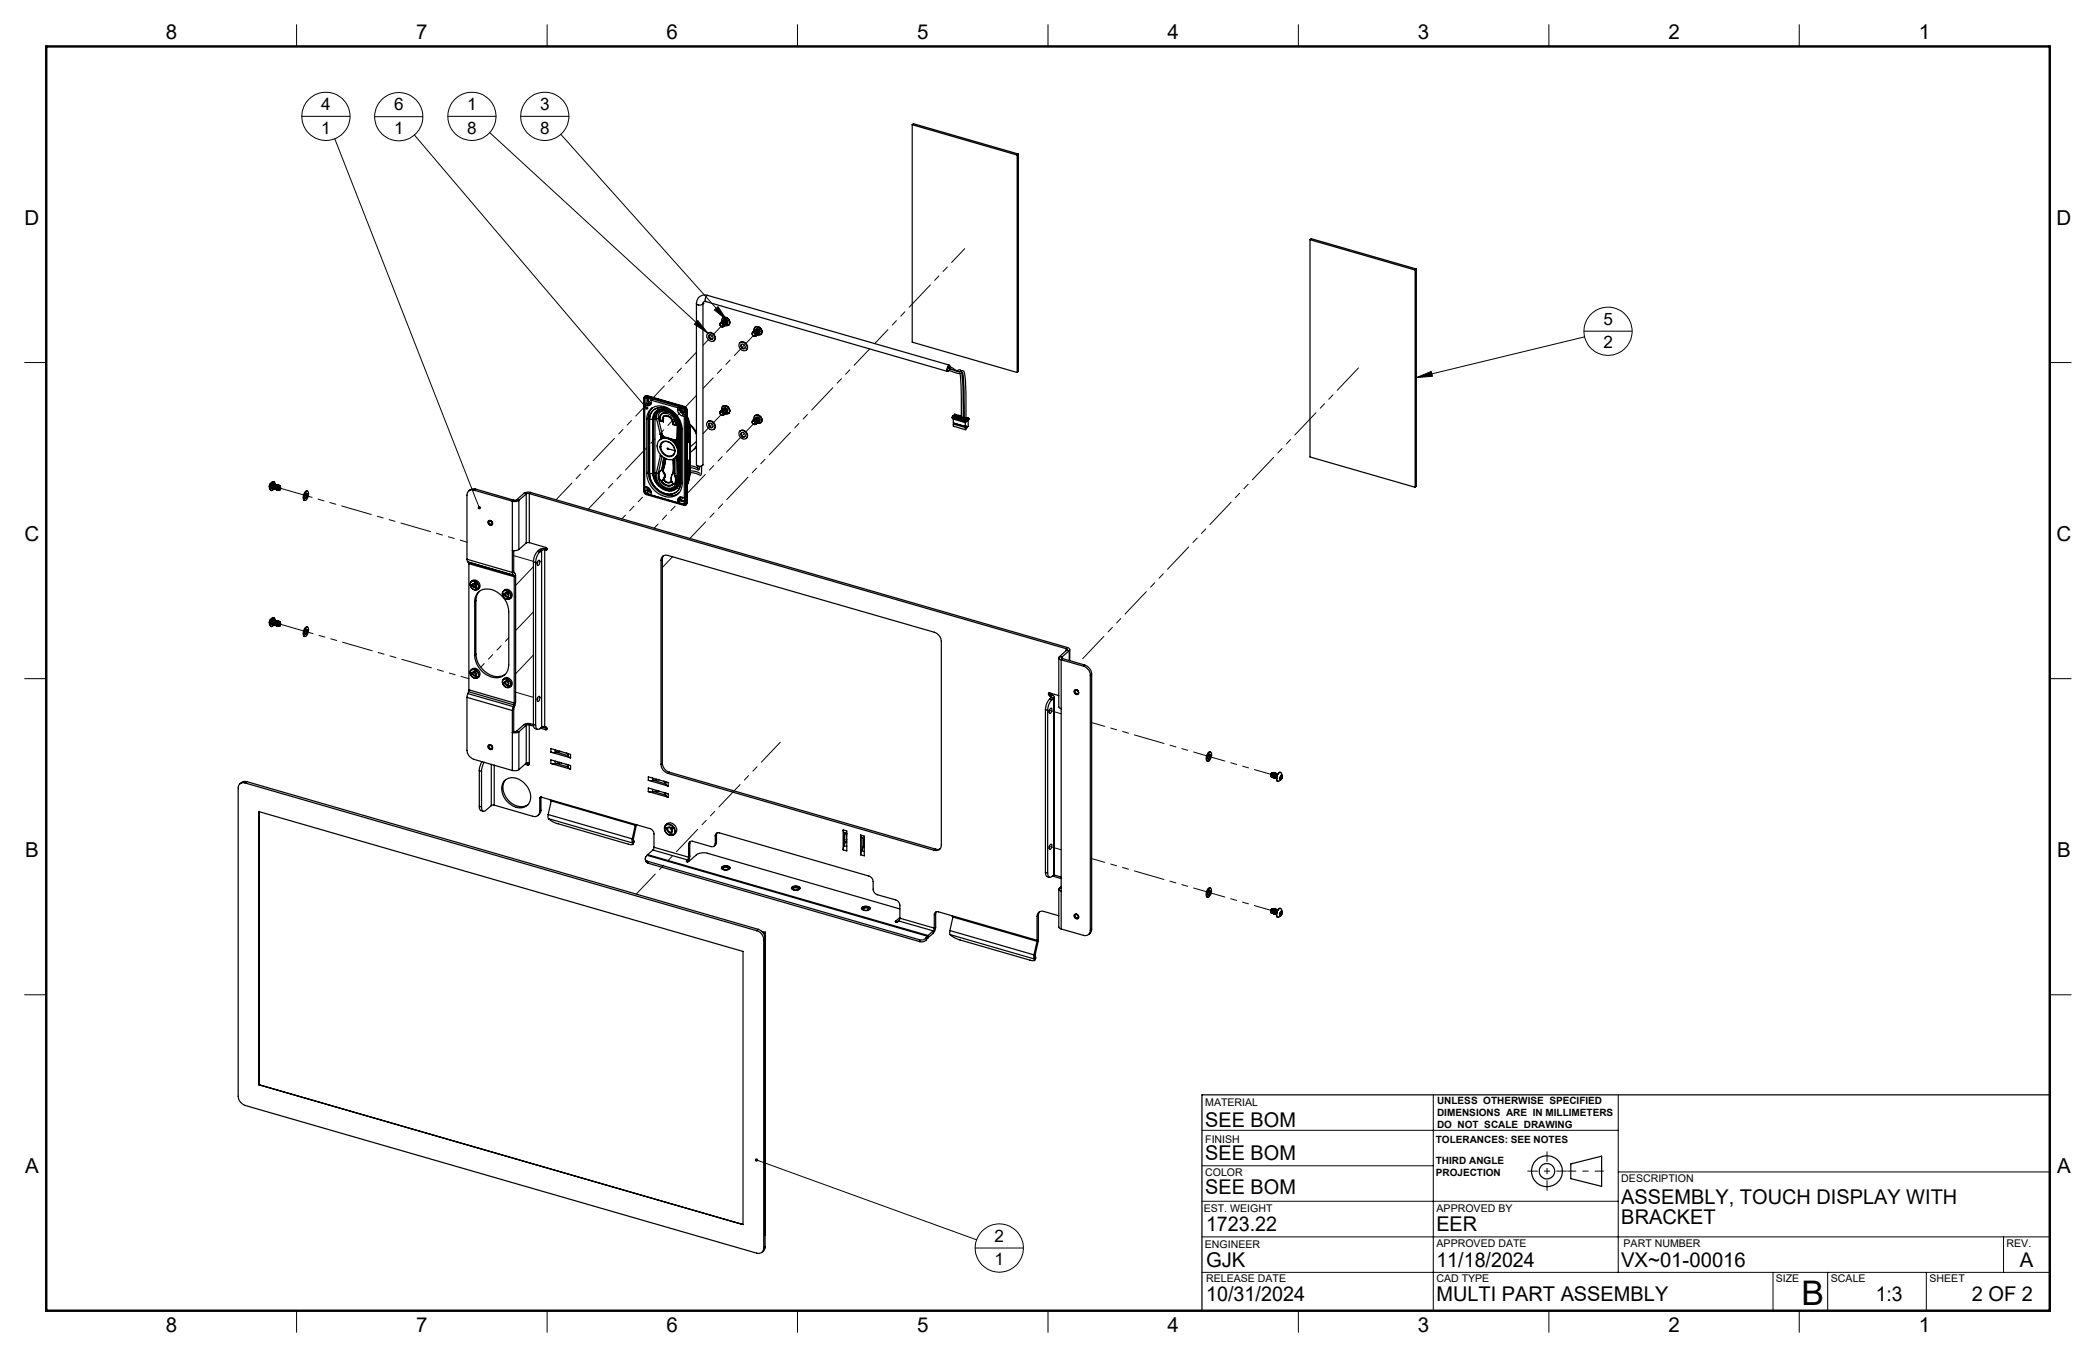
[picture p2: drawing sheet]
<svg xmlns="http://www.w3.org/2000/svg" width="432mm" height="279mm" viewBox="0 0 432 279" stroke-linecap="round" stroke-linejoin="round" font-family="sans-serif">
<defs><g id="words">
<text font-size="7" x="371.2" y="268.7">B</text>
<g font-size="4.2">
<text x="34.1" y="8.1">8</text>
<text x="85.7" y="8.1">7</text>
<text x="137.3" y="8.1">6</text>
<text x="188.9" y="8.1">5</text>
<text x="240.5" y="8.1">4</text>
<text x="292.1" y="8.1">3</text>
<text x="343.7" y="8.1">2</text>
<text x="395.3" y="8.1">1</text>
<text x="5.1" y="46.4">D</text>
<text x="423.7" y="46.4">D</text>
<text x="5.1" y="111.4">C</text>
<text x="423.7" y="111.4">C</text>
<text x="5.2" y="176.5">B</text>
<text x="423.8" y="176.5">B</text>
<text x="248.3" y="232">SEE BOM</text>
<text x="248.3" y="238.9">SEE BOM</text>
<text x="5.2" y="241.6">A</text>
<text x="248.3" y="245.9">SEE BOM</text>
<text x="423.8" y="241.6">A</text>
<text x="334" y="248">ASSEMBLY, TOUCH DISPLAY WITH</text>
<text x="248.5" y="253.4">1723.22</text>
<text x="295.9" y="253.4">EER</text>
<text x="334" y="252">BRACKET</text>
<text x="248.5" y="260.8">GJK</text>
<text x="295.9" y="260.8">11/18/2024</text>
<text x="334" y="260.8">VX~01-00016</text>
<text x="416.1" y="260.9">A</text>
<text x="248.5" y="267.9">10/31/2024</text>
<text x="295.9" y="267.9">MULTI PART ASSEMBLY</text>
<text x="386.5" y="267.9">1:3</text>
<text x="406.2" y="267.9">2 OF 2</text>
<text x="34.1" y="274.2">8</text>
<text x="85.7" y="274.2">7</text>
<text x="137.3" y="274.2">6</text>
<text x="188.9" y="274.2">5</text>
<text x="240.5" y="274.2">4</text>
<text x="292.1" y="274.2">3</text>
<text x="343.7" y="274.2">2</text>
<text x="395.3" y="274.2">1</text>
</g>
<g font-size="3.5">
<text x="66.2" y="22.7">4</text>
<text x="81.2" y="22.7">6</text>
<text x="96.3" y="22.7">1</text>
<text x="111.3" y="22.7">3</text>
<text x="66.2" y="27.5">1</text>
<text x="81.2" y="27.6">1</text>
<text x="96.3" y="27.5">8</text>
<text x="111.3" y="27.5">8</text>
<text x="330.3" y="66.9">5</text>
<text x="330.3" y="71.7">2</text>
<text x="204.9" y="255.7">2</text>
<text x="204.9" y="260.5">1</text>
</g>
<g font-size="2.2">
<text x="248.3" y="227.6">MATERIAL</text>
<text x="248.3" y="235.3">FINISH</text>
<text x="248.3" y="242.1">COLOR</text>
<text x="334" y="243.4">DESCRIPTION</text>
<text x="248" y="249.5">EST. WEIGHT</text>
<text x="296" y="249.5">APPROVED BY</text>
<text x="248.2" y="257">ENGINEER</text>
<text x="296" y="256.8">APPROVED DATE</text>
<text x="334.5" y="256.8">PART NUMBER</text>
<text x="413.4" y="256.8">REV.</text>
<text x="248.5" y="264">RELEASE DATE</text>
<text x="295.9" y="264">CAD TYPE</text>
<text x="365.8" y="264">SIZE</text>
<text x="377.2" y="264">SCALE</text>
<text x="397.5" y="264">SHEET</text>
</g>
<g font-size="2.1">
<text x="296.1" y="227.3">UNLESS OTHERWISE SPECIFIED</text>
<text x="296.1" y="229.8">DIMENSIONS ARE IN MILLIMETERS</text>
<text x="296.1" y="232.3">DO NOT SCALE DRAWING</text>
<text x="295.8" y="235.3">TOLERANCES: SEE NOTES</text>
<text x="295.8" y="239.6">THIRD ANGLE</text>
<text x="295.8" y="242.1">PROJECTION</text>
</g>
</g></defs>
<g fill="none" stroke="#000" stroke-width=".25">
<path d="M187.9 25.7v44.7l21.6 6.3M187.9 25.7l21.6 6.2M187.9 25.7l.3-.2 21.6 6.2M209.5 31.9v44.8M209.8 31.7l-.3 .2M209.8 31.7v44.8l-.3 .2M269.9 49.4v44.7l21.6 6.2M269.9 49.4l21.6 6.2M269.9 49.4l.2-.3 21.7 6.3M291.5 55.6v44.7M291.8 55.4l-.3 .2M291.8 55.4v44.7l-.3 .2"/>
<path d="M143.5 62.5v33.2a.81 .81 0 0 0 1.3 0v-33.2M143.5 62.5a.81 .81 0 0 0 1.3 0M144.8 62.5h.1M145.4 62.1h-.3l-.3 .4M145.4 62.1l49.8 14.4M145.8 60.8a1.72 1.72 0 0 0-2.3 1.7M145.8 68.7a.99 .99 0 0 1 1.3 .3 .99 .99 0 0 1-.2 1.3 1.1 1.1 0 0 1-1.1-.5 1.1 1.1 0 0 1 0-1.1zM145.8 60.8a.92 .92 0 0 0-.4 1.3M145.8 60.8l49.8 14.4M145.8 68.7a1.02 1.02 0 0 1 1.3 .2 1.02 1.02 0 0 1 0 1.3M146 69a.5 .5 0 0 1 .8 .2 .5 .5 0 0 1-.3 .7l-.5-.4zM146.1 69a.6 .6 0 0 0 .1 .6 .6 .6 0 0 0 .6 .2"/>
<path d="M148.3 66.6a.49 .49 0 0 1 .7 0 .49 .49 0 0 1 .1 .6l-.1-.3-.2-.2a.32 .32 0 0 1 0 .5 .32 .32 0 0 1-.5-.2zM148.4 66.5h.1M148.4 66.5a.5 .5 0 0 1 .7 .1 .5 .5 0 0 1 0 .6 .46 .46 0 0 0-.1-.7 .46 .46 0 0 0-.7 .2M148.5 66.6a.34 .34 0 0 1 .5 .2 .34 .34 0 0 1-.4 .4l-.3-.3zM148.5 66.4h.1M148.5 66.4a.53 .53 0 0 1 .6 .1 .53 .53 0 0 1 .1 .6M148.6 66.3a.52 .52 0 0 1 .6 .1 .52 .52 0 0 1 .1 .6M148.7 66.3h.1M148.7 66.3a.5 .5 0 0 1 .6 0 .5 .5 0 0 1 .1 .7M148.7 66.2a.76 .76 0 0 1 .7-.9 .76 .76 0 0 1 .8 .7l.1 .4-.2 .5M148.8 66.2h.1M148.8 66.2a.52 .52 0 0 1 .6 .1 .52 .52 0 0 1 .1 .6"/>
<path d="M148.8 66.1a.51 .51 0 0 1 .7 .1 .51 .51 0 0 1 0 .6M148.9 65.5a.95 .95 0 0 1 1.2 .2 .95 .95 0 0 1 0 1.2M148.9 66h.1M148.9 66a.5 .5 0 0 1 .7 .1 .5 .5 0 0 1 0 .6M149 66h.1M149 66a.52 .52 0 0 1 .6 .1 .52 .52 0 0 1 .1 .6M149.1 67.2l-.4 .1M149.2 67.1h.1M149.3 67h.1M149.3 65.3a1.04 1.04 0 0 1 1.1 1.2M149.5 66.9h.1M149.5 66.8h.1"/>
<path d="M149.6 66.7h.1M149.7 66.7h.1M149.8 66.6a.5 .5 0 0 0-.1-.6 .5 .5 0 0 0-.6-.1 .48 .48 0 0 1 .7 .1 .48 .48 0 0 1-.1 .6M150.1 66.9l-.2 .1h-.5M152.4 70.6a.97 .97 0 0 1 1.3 .3 .97 .97 0 0 1-.2 1.3 1.06 1.06 0 0 1-1.1-.5 1.06 1.06 0 0 1 0-1.1zM152.4 70.6a1 1 0 0 1 1.3 .2 1 1 0 0 1 0 1.3M152.7 71a.5 .5 0 0 1 .7 .1 .5 .5 0 0 1-.2 .7l-.5-.3zM152.8 70.9a.57 .57 0 0 0 0 .6 .57 .57 0 0 0 .7 .2M155 68.5a.51 .51 0 0 1 .6 0 .51 .51 0 0 1 .1 .7v-.4l-.2-.2a.34 .34 0 0 1 0 .6 .34 .34 0 0 1-.5-.3zM155 68.6a.34 .34 0 0 1 .6 .1 .34 .34 0 0 1-.3 .5l-.3-.3zM155.1 68.4a.5 .5 0 0 1 .6 .1 .5 .5 0 0 1 .1 .6 .47 .47 0 0 0-.2-.7 .47 .47 0 0 0-.6 .2M155.2 68.3a.52 .52 0 0 1 .6 .1 .52 .52 0 0 1 .1 .6"/>
<path d="M155.3 68.2l-.1 .1a.52 .52 0 0 1 .6 .1 .52 .52 0 0 1 .1 .6M155.3 68.2h.1M155.3 68.2a.5 .5 0 0 1 .6 .1 .5 .5 0 0 1 .1 .6M155.3 68.2a.71 .71 0 0 1 .5-.9 .71 .71 0 0 1 .9 .4 .69 .69 0 0 1 .2 .9 .69 .69 0 0 1-.9 .3M155.4 68.1h.1M155.4 68.1a.52 .52 0 0 1 .6 .1 .52 .52 0 0 1 .1 .6M155.5 68.1a.51 .51 0 0 1 .6 0 .51 .51 0 0 1 .1 .7M155.5 68h.1M155.5 67.4a.97 .97 0 0 1 1.2 .2 .97 .97 0 0 1 0 1.3M155.6 67.9h.1M155.6 67.9a.52 .52 0 0 1 .6 .2 .52 .52 0 0 1 0 .6h.1M155.6 67.9a.54 .54 0 0 1 .7 .1 .54 .54 0 0 1 .1 .6"/>
<path d="M155.7 69.2h-.4M155.7 67.8h.1M155.8 67.8a.51 .51 0 0 1 .5 .1 .51 .51 0 0 1 .1 .6M155.8 67.8a.48 .48 0 0 1 .6 .1 .48 .48 0 0 1-.1 .7M155.9 69h.1M155.9 67.2a1.08 1.08 0 0 1 1.1 1.2M156 68.9h.1M156.1 68.8h.1M156.2 68.8h.1M156.4 68.6h.1M195.7 75.9v.1M195.8 75.5l-.2-.3a.82 .82 0 0 0-.3 1.3l.2-.2"/>
<path d="M195.9 76l-.4-.2v-.2a1.87 1.87 0 0 1 1.4 .6l.3 .1 .5-.2 .3 .3M197.7 76.5v.1M197.8 76.9a55.7 55.7 0 0 1 .2 9.2l.3 .1M198.1 76.8a58.9 58.9 0 0 1 .3 9.2M56.2 99.8l-.1 .5M56.3 99.2a1.04 1.04 0 0 0-.5 1.7M56.4 99.8l-.2 .5M56.4 99.6l-.3 .1-.1 .5M56.4 99.6a.66 .66 0 0 0-.2 1 .59 .59 0 0 1 .3-.9M56.4 99.6v.1M56.4 99.8l-.2 .5 .1 .2M56.4 99.2a1.17 1.17 0 0 0-.5 1.8"/>
<path d="M56.5 100v-.1l-.1 .5M56.6 99.7a.63 .63 0 0 0-.2 1M56.6 99.8l-.3 .5 .1 .3M56.7 99.9l-.2 .5M56.7 99.9v.1M56.7 99.8l-.1-.1a.56 .56 0 0 0-.2 1M56.7 99.7l-.2-.5a1.2 1.2 0 0 0-.5 1.8l.4-.3M56.7 99.7a.69 .69 0 0 0-.2 1M56.7 99.7h.1M56.7 99.8l-.2 .6M56.8 99.8a.59 .59 0 0 0-.3 .9M56.9 99.8a.62 .62 0 0 0-.2 1"/>
<path d="M56.9 99.9a.47 .47 0 0 0-.2 .7M56.9 100l-.1 .5M56.9 99.9v-.1a.54 .54 0 0 0-.2 1M57 99.8a.62 .62 0 0 0-.2 1M57 99.9a.52 .52 0 0 0-.1 .8M57.1 99.9a.56 .56 0 0 0-.3 .9M57.1 99.8h.1M57.1 99.8a.65 .65 0 0 0-.2 1M57.2 100a.52 .52 0 0 0-.2 .8M57.2 99.9a.43 .43 0 0 0-.4 .3 .43 .43 0 0 0 0 .4l.1 .2M57.3 99.9h.1M57.3 99.9a.7 .7 0 0 0-.2 1"/>
<path d="M57.4 100v-.1a.56 .56 0 0 0-.3 1M57.4 99.9h.1M57.4 99.9a.65 .65 0 0 0-.2 1M57.6 100l-.4 .6 .2-.5v.1M57.6 100h.1M132.8 82.1l.1-.3h.3l7.6 2.2 .4 .3 .1 19.3a.3 .3 0 0 1-.2 .3 .3 .3 0 0 1-.3 0M132.8 82.1v19M132.9 82l-.1 .1M132.9 82v1.3M132.9 81.8v.2M133.2 81.6a.4 .4 0 0 0-.6 .4v19.3l.6 .5 7.6 2.2a.42 .42 0 0 0 .6-.4M133.2 81.6l7.6 2.2"/>
<path d="M133.2 86.3a2.63 2.63 0 0 1 3.7-2.6 5.3 5.3 0 0 1 3.6 4.7v11.2a2.75 2.75 0 0 1-1.4 2.5 2.75 2.75 0 0 1-2.9-.1 5.2 5.2 0 0 1-3-4.5M133.2 86.3v11.2M133.3 82h-.4M133.3 83.1l-.5 .3 .5 .1M133.3 81.6l-.5 .1M133.3 81.6l.1-.1 7.7 2.2M133.3 81.6h-.1M133.3 81.6l7.6 2.1M133.3 82v1.1M133.3 83.1l.4 .1M133.4 81.8l-.1 .2M133.4 81.5l-.5 .1"/>
<path d="M133.6 97.3a4.9 4.9 0 0 0 5.3 4.7l.9-.5M133.6 86.1l.2 .2M133.6 97.3l.2 .2M133.6 86.1v11.2M133.6 97.2l-.4 .3M133.6 86l-.4 .3M133.6 82.1v.4l.5 .5M133.7 83.2h.4M133.7 83.2l-.4 .3M133.8 97.5a4.4 4.4 0 0 0 4.7 4.2 2.22 2.22 0 0 0 1.7-2.4M133.8 86.3a2.48 2.48 0 0 1 1.4-2.2 2.48 2.48 0 0 1 2.7 .3 4.4 4.4 0 0 1 2.3 3.8M133.8 86.3v11.2"/>
<path d="M134.2 82.4v.5a.65 .65 0 0 1-.9 .6M134.2 82.4l5.4 1.6M134.2 82.3a.42 .42 0 0 0-.6-.2 .42 .42 0 0 0 0 .7l.5 .3M134.3 84.1a2.9 2.9 0 0 0-.7 2M134.3 84l-.3 .5M134.3 84v.1M134.4 82.2l-.2 .2M134.5 86.3a2.01 2.01 0 0 1 1-1.9 2.01 2.01 0 0 1 2.1 .1 4.1 4.1 0 0 1 2.4 3.4M134.5 97.4a3.9 3.9 0 0 0 3.8 3.7 1.82 1.82 0 0 0 1.7-2M134.5 86.3h-.7M134.5 97.4l-.7 .1M134.5 86.3v11.1"/>
<path d="M134.6 97.4a3.7 3.7 0 0 0 3.7 3.6 1.88 1.88 0 0 0 1.6-2M134.6 97.4a3.7 3.7 0 0 0 3.7 3.6l1-.5M134.6 86.3h.1M134.6 97.4h.1M134.6 86.3v11.1M134.6 97.4l.2 1 .3 .8M134.6 86.3h.3M134.6 97.4l.3 .1M134.9 97.5l.1 .6 .4 1M134.9 86.3v11.2M135.1 99.2a2.89 2.89 0 0 0 4.2 1.2M135.2 84.8a2.91 2.91 0 0 1 4.1 1.2"/>
<path d="M135.2 84.8a2.14 2.14 0 0 0-.6 1.5M135.2 84.8l.3 .1M135.2 97.4v.8l.2 .9M135.2 97.4l.4 .1M135.2 97.4l-.3 .1M135.3 84.7a2.02 2.02 0 0 0-.7 1.6M135.3 86.2l-.4 .1M135.3 86.2l.7 3.2M135.4 99.1a2.47 2.47 0 0 0 3.8 1.1M135.4 99.1l-.3 .1M135.5 84.9l-.3 .6 .1 .7M135.5 84.9a2.68 2.68 0 0 1 3.7 1.1"/>
<path d="M135.5 84.9l-.5 .8-.1 .6M135.6 97.5a2.51 2.51 0 0 0 2.5 3l.8-.3 .4-.7 .2-.9M135.6 86.2v-.8l.3-.5a2.34 2.34 0 0 1 3 .9l.5 .7 .1 .8M135.6 86.2h-.3M135.6 86.2l.8 3.2M135.9 90.6a2.39 2.39 0 0 1 3.5 1.5 1.68 1.68 0 0 1-.2 2.1 1.68 1.68 0 0 1-2.2 .2 2.54 2.54 0 0 1-1.1-3.8zM135.9 90.6a2.26 2.26 0 0 1 3.3 .9 2.03 2.03 0 0 1-.1 2.8M135.9 86.1a1 1 0 0 1 1.5-1 2.53 2.53 0 0 1 1.8 1.9M135.9 86.1l.1 .5M136 86a.99 .99 0 0 1 .5-.9 .99 .99 0 0 1 1 0h-.1a.92 .92 0 0 0-.9 .1 .92 .92 0 0 0-.4 .8M136 86l-.1 .1M136 86h.1"/>
<path d="M136 86.6l.7 .3M136 86l.1 .6M136 89.4l.1 .6M136 93.8h.2M136 93.8l-.8 3.6M136.1 86.6h-.1M136.1 86v.5M136.1 93.6l-.1 .2M136.1 86.6l.5 .1M136.1 86.5v.1M136.1 98.9a1.7 1.7 0 0 0 2.7 .8M136.1 92h-.1"/>
<path d="M136.1 90l.1 .4M136.2 91.3a1.75 1.75 0 0 1 2.8 1.2 1.2 1.2 0 0 1-.4 1.4 1.2 1.2 0 0 1-1.5-.1 1.98 1.98 0 0 1-.9-2.5zM136.2 99a1.61 1.61 0 0 0 2.5 .6M136.2 93.8l.1 .1M136.2 89.4h.2M136.2 89.4h-.2M136.2 89.4l.2 .5M136.2 96.8a1.39 1.39 0 0 0 0 2.2h.3M136.2 93.8h.1M136.3 96.7l.5-2.5-.1 .2a5.3 5.3 0 0 1-.7 2.6 1.21 1.21 0 0 0 .3 2l.5-.6M136.3 99a1.57 1.57 0 0 0 2.4 .6M136.3 91.3a1.64 1.64 0 0 1 1.8-.2 1.64 1.64 0 0 1 .9 1.5 1.17 1.17 0 0 1-.7 1.3 1.17 1.17 0 0 1-1.4-.4 1.66 1.66 0 0 1-.6-2.2z"/>
<path d="M136.4 93.9l-.8 3.6M136.4 89.4l.2 .4M136.4 89.9l-.3 .1M136.4 89.9l.5 .1M136.4 89.9l.2 .2M136.4 89.9l-.1 .4M136.5 99l.2-.2a1.1 1.1 0 0 0 1.7 .3M136.6 86.3v-.1a.65 .65 0 0 1 .3-.6 .65 .65 0 0 1 .8 .1 1.53 1.53 0 0 1 .9 1.1M136.6 86.3l.1 .6M136.6 86.2h.1M136.6 86.3h.1M136.6 86.2v.5l-.5-.2"/>
<path d="M136.6 89.8l.3 .2M136.6 86.2v-.2a1.06 1.06 0 0 1 1.8 .5l.1 .3M136.6 86.3a.62 .62 0 0 1 .2-.7 .62 .62 0 0 1 .7-.1 1.59 1.59 0 0 1 1.1 1.3M136.6 89.8l-.2 .1M136.6 90.1v.1M136.7 98.7a.94 .94 0 0 0 1.6 .3 .91 .91 0 0 1-1.6-.3zM136.7 98.7h.1M136.8 98.4h.1M136.9 90h.1M136.9 90l2.2 .6M136.9 90l-.3 .1M136.9 98.4l-.4 .6"/>
<path d="M136.9 90l.6 .2M136.9 98.4h.1M136.9 98.4l-.2 .3M137.1 94.4l-.3 1.5a1.68 1.68 0 0 0 .1 1.8l-.1 .7M137.2 94.4l-.4 1.9a1.96 1.96 0 0 0 .2 1.6l-.1 .5M137.2 94.4l-.3 1.5a2.04 2.04 0 0 0 .1 2l-.1 .5M137.5 90.2h.1M137.5 90.2l.9 .3M137.7 92.4l1.3 .4M138.4 90.5l.5 .3 .5 .7M138.4 90.5l.7 .2M138.5 86.8h.1"/>
<path d="M138.5 86.8l.1 .6M138.6 87.4l.6 .2M138.6 86.8v.5M138.6 86.8h.1M138.6 87.3v.1M138.6 86.8l.1 .5M138.6 87.3l.6 .2M138.7 94.5v2.2l-.1 .8a1.33 1.33 0 0 0 .4 2.2 1.78 1.78 0 0 0 0-2.1M138.7 94.8h.1M138.7 94.7h.1M138.7 87.3h-.1M138.7 94.5v.7a5.9 5.9 0 0 1-.4 3.2 1.06 1.06 0 0 0 .6 1.2h.1a1.44 1.44 0 0 0 0-1.5l-.1-.5"/>
<path d="M138.9 97.6h.1M138.9 94.5v3.1M139 94.3v3.3zM139.1 85.6a2.75 2.75 0 0 0-4.1-.7l-.4 .9v.5M139.1 90.6h.1M139.1 90.6l.4 .2M139.1 90.7l.2 .2M139.1 90.6v.1M139.1 85.7a3.1 3.1 0 0 1 .8 2.1v11.2M139.1 98h.1M139.2 87h.1M139.2 87l-.2-.6 .2 1.1-.5-.2"/>
<path d="M139.2 87v.6M139.2 98.1h.1M139.2 94.2l.1 .1M139.2 86l.5 1.1 .1 .6M139.2 87.6h.1M139.2 98v.1M139.2 94.1l.3 .1M139.2 98v.2M139.3 94.3l.1 .5M139.3 93.9l.2 .3M139.3 86h-.1M139.3 90.6h-.2"/>
<path d="M139.3 90.6l.2 .2M139.3 90.9l.1 .5M139.3 86h.1M139.4 90.2l-.1 .4M139.4 90.2l.2 .1M139.4 91.5l.2 1.1M139.4 91.4h.2M139.4 94.8h.2M139.4 99l.1 .1M139.4 91.4v.1M139.4 94.8l.1 3.8M139.5 98.6l.2 .1"/>
<path d="M139.5 94.2l.1 .1M139.5 94.2l.1 .6M139.5 94.2l-.2 .1M139.5 87.3l.2 .2M139.5 90.8l.1 .2M139.5 90.8l.1 .6M139.5 90.8l-.2 .1M139.5 87.3l-.1 2.9M139.6 91.4v.1M139.6 94.8v.1M139.6 93.6l-.1 .6M139.6 90.3v.2"/>
<path d="M139.6 90.3l-.1 .5M139.6 93.6v.1M139.6 84.5a1.22 1.22 0 0 0 .9 1.1M139.6 94.3v.6M139.6 93.7v.6M139.6 91v.5M139.6 90.5v.5M139.6 86.8l.1 .7M139.6 84v.5M139.6 91.5v.9M139.6 94.9l.1 3.8M139.7 98.7l-.1 .8-.4 .7"/>
<path d="M139.7 98.7v.1M139.7 98.8l.2 .2M139.7 98.8a1.7 1.7 0 0 1-.5 1.4M139.7 87.5l.1 .2M139.7 87.5l-.1 3M139.8 87.7l.1 .1M139.8 87.7l-.1 11.1M139.9 99a1.92 1.92 0 0 1-.6 1.4M139.9 83.7l-.3 .3M140 84.2a1.19 1.19 0 0 0 .9 1.1M140 87.9l.2 .3M140 99.1l.2 .2"/>
<path d="M140 83.7v.5M140 87.9v11.2M140 84.2l-.4 .3M140.1 84.2a.52 .52 0 0 1 .8 0 .52 .52 0 0 1-.1 .8l-.6-.3zM140.2 84.3l.6 .6M140.2 88.2h.3M140.2 99.3l.3 .1M140.2 88.2v11.1M140.3 84a.61 .61 0 0 0 0 .7 .61 .61 0 0 0 .7 .2l-.8-.8M140.5 85.6l.5 .1M140.8 83.8l.5 .3 .1 .5M140.9 85.3l-.4 .3"/>
<path d="M140.9 85.3l.3 .1M140.9 83.7l.4 .3 .2 .5M140.9 83.7l-.1 .1M141 85.7v16.8M141.1 83.7l.3 .3 .2 .4M141.1 83.7h-.2M141.2 85.4h.1M141.2 84.3v1.1M141.3 85.5l-.3 .2M141.4 84.6v19M141.5 84.5l-.1 .1M141.5 84.5v19.1"/>
<path d="M141.6 85.7l.4 1.2M141.6 90.5l.1 .4M141.6 84.4l-.1 .1M141.6 86l.4 1.2M141.6 84.4v19M141.6 95.1l.3-.3v1.6M141.6 87.9l.2-.2 .1 1.6M141.6 89.5l.2 .3M141.6 97h.1M141.6 97.4h.1M141.6 98.3h.2M141.6 98.3v.1"/>
<path d="M141.7 87.8l.1 1.5M141.7 97.8l-.1 .4M141.7 95.1v1.6M141.7 89v.7l-.1-.3M141.8 89.3h.1M141.8 90.9l.1 .1M141.8 89.3v1.6M141.8 94.9v1.5M141.8 90.9l-.2 .2M141.8 96.4h.1M141.8 95l-.2 .2M141.8 96.4l-.2 1.9"/>
<path d="M141.8 98.3l-.2 .2M141.9 91l-.3 .3M141.9 89.3v1.7M141.9 96.4l-.1 1.9M142 98.5l-.4 1.3M142 87.2l.1 .6M142 87.2l-.4 .4M142 98.5l-.4 .3M142 98.4l-.4 1.5M142 86.9v.3M142 98.4v.1M142 86.9l.1 .6"/>
<path d="M142.1 87.8v.2M142.1 97.4v.3M142.1 88v9.4M142.1 97.7l-.1 .8M142.1 87.3l.7 .8 .7 1.1M142.1 87.5v.3M142.1 97.6v.1M142.1 87.5l.1 .4M142.2 96.9l1.2 .2 .8 .4M142.2 95.9l.9 .2 .7 .3v-.4M142.2 97.3l-.1 .1M142.2 87.9l-.1 .1"/>
<path d="M142.2 87.5l.7 .8 .6 1.2M142.2 87.9v9.7M142.2 97.6l-.2 .8M142.9 92.6l-.7 .6M143.5 91.8l-.6 .7zM143.5 90.9l-1.3 1.1M144.1 96v.7l-.2 .1-1.7-.5M144.5 96l-.1 1.8-1.6-.4-.7-.1M145.8 86.9a1.06 1.06 0 0 1 1.2 .2 1.06 1.06 0 0 1 .1 1.3 1.06 1.06 0 0 1-1.2-.3 1.06 1.06 0 0 1-.1-1.2zM145.8 86.9a1.02 1.02 0 0 1 1.3 .1 1.02 1.02 0 0 1 0 1.4M146 87.2a.5 .5 0 0 1 .8 .2 .5 .5 0 0 1-.3 .7l-.5-.4zM146.1 87.2a.6 .6 0 0 0 .1 .6 .6 .6 0 0 0 .6 .2"/>
<path d="M148.3 84.8a.48 .48 0 0 1 .7-.1 .48 .48 0 0 1 .1 .7M148.3 84.8a.49 .49 0 0 1 .7 0 .49 .49 0 0 1 0 .6l.1-.2-.3-.3a.32 .32 0 0 1 0 .5 .32 .32 0 0 1-.5-.2zM148.4 84.7h.1M148.4 84.7a.5 .5 0 0 1 .7 .1 .5 .5 0 0 1 0 .6M148.5 84.6a.5 .5 0 0 1 .6 .1 .5 .5 0 0 1 .1 .6M148.6 84.5a.52 .52 0 0 1 .6 .1 .52 .52 0 0 1 .1 .6M148.7 84.4v.1M148.7 83.8a.93 .93 0 0 1 1.3 .1 .93 .93 0 0 1-.1 1.3h-.5a.5 .5 0 0 0-.1-.7 .5 .5 0 0 0-.6 0zM148.8 84.4a.5 .5 0 0 1 .6 .1 .5 .5 0 0 1 0 .6M148.8 84.3v.1M148.8 84.3a.52 .52 0 0 1 .7 .1 .52 .52 0 0 1 0 .6M148.9 83.7a.97 .97 0 0 1 1.2 .2 .97 .97 0 0 1 0 1.2"/>
<path d="M148.9 84.2a.5 .5 0 0 1 .7 .1 .5 .5 0 0 1 0 .6M149 84.1h.1M149 84.2a.52 .52 0 0 1 .6 .1 .52 .52 0 0 1 .1 .6M149 85.4l-.3 .1M149.1 84.1a.52 .52 0 0 1 .6 .1 .52 .52 0 0 1 .1 .6M149.1 84.1h.1M149.1 85.4h.1M149.1 84.1a.48 .48 0 0 1 .7 .1 .48 .48 0 0 1-.1 .6M149.2 85.3h.1M149.3 85.2h.1M149.3 83.5a1.08 1.08 0 0 1 1.1 1.2M149.4 85.2h.1"/>
<path d="M149.5 85.1h.1M149.5 85h.1M149.7 84.9h.1M152.4 88.8a1.04 1.04 0 0 1 1.3 .2 1.04 1.04 0 0 1 0 1.3 1.04 1.04 0 0 1-1.2-.3 1.04 1.04 0 0 1-.1-1.2zM152.4 88.8a1.01 1.01 0 0 1 1.3 .2 1.01 1.01 0 0 1 0 1.3M152.7 89.1a.5 .5 0 0 1 .7 .2 .5 .5 0 0 1-.2 .7l-.5-.3zM152.8 89.1a.58 .58 0 0 0 0 .6 .58 .58 0 0 0 .7 .2M155 86.7a.49 .49 0 0 1 .6 0 .49 .49 0 0 1 .1 .6v-.3l-.2-.2a.32 .32 0 0 1 0 .5 .32 .32 0 0 1-.5-.2zM155 86.8a.32 .32 0 0 1 .6 .1 .32 .32 0 0 1-.4 .4l-.2-.2zM155.1 86.6h.1M155.1 86.6a.5 .5 0 0 1 .6 .1 .5 .5 0 0 1 .1 .6 .46 .46 0 0 0-.2-.7 .46 .46 0 0 0-.6 .2M155.2 86.5h.1"/>
<path d="M155.2 86.5a.53 .53 0 0 1 .6 .1 .53 .53 0 0 1 .1 .6M155.3 86.4h-.1a.53 .53 0 0 1 .6 .1 .53 .53 0 0 1 .1 .6M155.3 86.4h.1M155.3 86.4a.5 .5 0 0 1 .6 0 .5 .5 0 0 1 .1 .7M155.3 86.3a.71 .71 0 0 1 .5-.9 .71 .71 0 0 1 .9 .5 .7 .7 0 0 1 .2 .9 .7 .7 0 0 1-.9 .3M155.4 86.3h.1M155.4 86.3a.52 .52 0 0 1 .6 .1 .52 .52 0 0 1 .1 .6M155.5 86.2a.51 .51 0 0 1 .6 .1 .51 .51 0 0 1 .1 .6M155.5 86.2h.1M155.5 85.6a.96 .96 0 0 1 1.2 .2 .96 .96 0 0 1 0 1.2M155.6 86.1h.1M155.6 86.1a.5 .5 0 0 1 .6 .1 .5 .5 0 0 1 0 .7"/>
<path d="M155.6 86.1a.52 .52 0 0 1 .7 .1 .52 .52 0 0 1 .1 .6M155.7 86a.51 .51 0 0 1 .7 .1 .51 .51 0 0 1 0 .6M155.7 87.3l-.4 .1M155.8 86a.48 .48 0 0 1 .6 .1 .48 .48 0 0 1-.1 .6M155.9 87.2h.1M155.9 87.1h.1M155.9 85.4a1.04 1.04 0 0 1 1.1 1.2M156.1 87h.1M156.2 86.9h.1M156.3 86.9h.1M156.4 86.8h.1M196.1 85.9l2.9 .8"/>
<path d="M196.1 86l2.9 .8M196.1 85.9v.1M196.1 86l.3 .3M196.4 85.7l.3 .1M196.4 85.7l-.3 .2M196.4 85.6v.1M196.4 85.6l.3 .1M196.4 86.3l2.5 .7M196.4 86.3v.8l2.5 .7M196.4 87.3v.4l2.5 .8M196.4 87.3l2.5 .7M196.5 87.2l-.1 .1"/>
<path d="M196.5 87.2l2.5 .7M196.5 87.1v.1M196.7 85.8l.4 .1M196.7 85.7v.1M197.1 85.4l-.4-.1-.3 .3M197.1 85.5l.3 .1M197.1 85.4l.3 .1M197.1 85.6l.2 .1M197.1 85.6l-.4 .2M197.1 85.4v.2M197.1 85.4l-.4 .3M197.1 85.9l.2 .1"/>
<path d="M197.1 85.8v.1M197.1 85.8h.2M197.3 86l.4 .1M197.3 85.8v.2M197.6 85.7l.3 .1M197.6 85.6h.4M197.6 85.7l-.3 .3M197.6 85.5v.2M197.6 85.5l-.3 .3M197.6 85.5l-.5 .3M197.7 86.1h.1M197.7 86v.1"/>
<path d="M197.7 86h.1M197.8 86.1l.5 .2M197.8 86v.1M198 86l-.1 .2M198 85.8l-.2 .2M198.1 85.7l-.4 .3M198.3 86.3h.1M198.3 86.1v.2M198.3 86.1l.1 .1M198.4 86.3l.5 .2M198.4 86.2v.1M198.4 85.9v.1"/>
<path d="M198.4 85.7l.2 .1M198.6 86.2l-.1 .1M198.6 86l-.2 .2M198.6 85.8l-.3 .3M198.9 86.5h.3M198.9 86.3v.2M198.9 87v.8M198.9 88v.5M198.9 86.3l.3 .1M198.9 87.8l.1-.1v.2M199 86.7v.1M199 86.8l-.1 .2"/>
<path d="M199 86.1h.1M199 86h.2M199 86.1v-4a17.2 17.2 0 0 0-.5-5.7l-.1-.1a2.49 2.49 0 0 1-2.4-.2l-.7-.3-.1 .4 .5 .1a3.9 3.9 0 0 0 2.3 .5l.3-.1a72.8 72.8 0 0 1 .4 9.7h.2M199 87.9l-.1 .1M199.2 86.5l-.2 .2M199.2 86.4v.1M199.5 86.5l-.6 .5M199.5 86.5v1.3l-.6 .7M199.6 86.1l-.4 .3M199.6 86.1v.1M199.6 86.1l-.4-.1-.3 .3M199.6 86.3l-.6 .5"/>
<path d="M199.6 86.2v.1M199.6 86.3l-.1 .2M56 100.2v.3l.2 .1M56 100.2l.1 .3M56 100.2l.1 .4M56.5 100.7h.1M56.5 100.4h.1M56.7 100.8h.1M56.8 100v-.1l-.1 .6M56.8 100.8h.1M56.9 100.8h.1M56.9 100v.1"/>
<path d="M57 100.1l-.1 .4M57.1 100l-.1 .1M57.1 100.5v.1M57.1 100.9h.1M57.1 100v.2M57.2 100.2v-.1l-.1 .4M57.2 100.9h.1M57.3 100a.52 .52 0 0 0-.1 .8M57.4 100.6h.1M57.4 100.8v-.4l.2-.4a.51 .51 0 0 0-.3 .4 .51 .51 0 0 0 .2 .5M57.5 100.2h.1M57.5 100.2l-.1 .4"/>
<path d="M57.5 100a.52 .52 0 0 0-.2 .8M57.5 100.9h.1M57.5 100a.58 .58 0 0 0-.3 .9M57.6 100.9h-.1M57.6 100.9h.1M57.7 100.2a.39 .39 0 0 1 .1 .4 .39 .39 0 0 1-.3 .2v-.3zM57.8 100.2l-.1-.1a.43 .43 0 0 0-.3 .3 .43 .43 0 0 0 .2 .5M62.9 102.6h.1M63 101.7l.1-.1a.57 .57 0 0 1-.2 1l-.1-.4zM63 101.3l.3-.2a1.36 1.36 0 0 1-.5 1.9l-.2-.5 .1-.7zM63.1 101.6l.1 .5-.3 .5M63.4 101.1a1.23 1.23 0 0 0-.9 1.8l.3 .1"/>
<path d="M96.2 115.1l.2 .6M96.2 115.1l9.4 2.8M96.4 115.7l9.3 2.7M96.4 115.7l.1 .1M96.5 115.8l.1 .3M96.5 115.8l9.4 2.7M96.6 116.1l9.3 2.6M96.6 116.1v25.9M96.9 119.9a1.05 1.05 0 0 1 1.5 .1 1.05 1.05 0 0 1 0 1.4 1.17 1.17 0 0 1-1.2-.3 1.17 1.17 0 0 1-.3-1.2zM97 119.9a.98 .98 0 0 1 1.3 .2 .98 .98 0 0 1 0 1.3 1.09 1.09 0 0 1-1.1-.3 1.09 1.09 0 0 1-.2-1.2zM97 119.7a1.08 1.08 0 0 1 1.6 .1 1.08 1.08 0 0 1-.1 1.6M97.6 100.9a1.03 1.03 0 0 0-1.4 1.1v13.1"/>
<path d="M97.6 100.9l8 2.3M97.9 100.7h-.8l-.5 .4M97.9 100.7l-.3 .2M97.9 100.7l7.9 2.3M97.9 120h.1M98 120h.1M98 120l-.1 .1M100.6 107.2a.52 .52 0 0 1 .8 .3 .52 .52 0 0 1-.4 .7l-.5-.5zM100.7 107.3a.47 .47 0 0 1 .7 .1 .47 .47 0 0 1-.3 .7l-.4-.4zM101.1 107.2l.3 .4M105.6 117.9l.1 .5M105.6 103.2v14.7"/>
<path d="M105.7 118.4l.2 .1M105.8 113.3v4.5l.4 .6v26.2l-.4 1.3v4.7M105.8 103l-.2 .2M105.9 118.5v.2M105.9 118.7v26M106.4 102.9l-.6 .1M106.4 102.9l.5 .1M106.9 103a1.45 1.45 0 0 1-1.3 .2M106.9 113.1l-.8 .3-.5-.1M106.9 103v10.1M107.9 101.6l.5 .1M107.9 101.6l-1.5 1.3"/>
<path d="M108.4 101.7l-1.5 1.3M108.4 101.7v10.1M108.4 111.8l-1.5 1.3M109 111.7l3.5 1 .2 .4-.3 .2M109 101.6l-.6 .1M109 111.7l-.6 .1M109 101.6v10.1M109 101.6l110.6 32M109.3 101.4l-.6-.1-.8 .3M109.3 101.4l-.3 .2M109.3 101.4l110.6 31.9M109.9 115.7l.4 .1"/>
<path d="M109.9 115.7v33.5M110.3 115.8v33.5M110.7 113.5a3.1 3.1 0 0 0-.8 2.2M110.7 115.7v.3M110.7 113.5l.5 .2M110.9 115.4h.1a.69 .69 0 0 1-.2 1.1l-.1-.5zM111.1 113.2l.5 .1M111.1 113.2l-.4 .3M111.2 113.7a3.1 3.1 0 0 0-.9 2.1M111.6 113.3l-.4 .4M111.6 113.3v36.4M112.2 113.2l-.6 .1"/>
<path d="M112.2 113.2v36.4M112.2 113.2l.2 .1M112.5 113a1.45 1.45 0 0 0-1.4 .2M112.5 113l-.3 .2M112.5 113h.2M112.7 113.1l-.3 .2M132.8 101.1v.2l.4 .4M132.8 100.2l.5 .1M132.9 101.1l.1 .3 .3 .2M132.9 101.1h-.1M132.9 100.2v.9M133.2 101.7l7.6 2.2"/>
<path d="M133.3 100.3a1.32 1.32 0 0 1 .9 1.1M133.3 101l-.4 .1M133.3 101l.1 .2M133.3 100.3v.7M133.3 101.6l-.1 .1M133.3 101.6l.9 .2M133.4 101.2l-.1 .4M133.4 101.2l.8 .2M133.5 100.4l.1 .6 .5 .2M133.6 100.4l.1 .5 .4 .3M134.2 101.4v.5M136.2 115.4a1.03 1.03 0 0 1 1.4-1l54.9 15.8a2.14 2.14 0 0 1 1.4 1.8v42.1a1.06 1.06 0 0 1-1.4 1"/>
<path d="M136.2 115.4v42M136.5 115.1l-.3 .3M136.5 115.1v42.1M136.7 114.4l-.2 .7M139.2 100.2l.1 .2M139.6 103v.5l.4-.4M139.7 103.4l1.2 .4M140 102.7v.4M140 102.7l-.4 .3M140 103.1l1.1 .3M140.1 102.4l-.1 .3M140.2 102.3a.5 .5 0 0 0 .1 .8 .5 .5 0 0 0 .7-.3v-.3"/>
<path d="M140.2 102.3l.3 .7h.5M140.9 103.8l-.1 .1M141 102.5l-.5-.1a.61 .61 0 0 0-.9 .6M141.1 103.4l-.2 .4M141.2 103.8h-.3M141.2 103.3l-.1 .1M141.2 102.3v1M141.2 103.3h.1M141.3 102.3l-.3 .2M141.4 103.9l-.1 .1M141.5 103.6l-.1 .3M141.5 103.6h-.1"/>
<path d="M141.6 103.4l-.2 .5M141.6 103.4l-.1 .2M56 128.2v.3l.2 .1M56 128.2l.1 .3M56 128.2l.1 .4M56.2 127.8l-.1 .5M56.3 127.2a1.04 1.04 0 0 0-.5 1.7M56.4 127.8l-.2 .5M56.4 127.6l-.3 .1-.1 .5M56.4 127.6a.7 .7 0 0 0-.2 1M56.4 127.6h.1M56.4 127.8l-.2 .5 .1 .3"/>
<path d="M56.4 127.2a1.19 1.19 0 0 0-.5 1.8M56.5 127.7a.54 .54 0 0 0-.3 .9M56.5 128.7h.1M56.5 127.8l-.1 .6M56.5 128.4h.1M56.5 127.9v.1M56.6 127.7a.6 .6 0 0 0-.2 1 .59 .59 0 0 1 .2-1l.1 .1M56.6 127.8l-.3 .5 .1 .3M56.7 128l-.1-.1-.1 .4M56.7 128.8h.1M56.7 127.7l-.2-.5a1.2 1.2 0 0 0-.5 1.8l.4-.3M56.7 127.7a.65 .65 0 0 0-.2 1"/>
<path d="M56.7 127.7h.1M56.7 127.8l-.2 .6M56.8 128.1v-.1l-.1 .4M56.8 128.8h.1M56.8 127.8a.57 .57 0 0 0-.3 .9M56.9 127.8a.6 .6 0 0 0-.2 .9M56.9 128.7a.58 .58 0 0 1 .2-.9 .58 .58 0 0 0-.3 1M56.9 127.9l-.2 .2v.5M56.9 128l-.1 .5M56.9 128.8h.1M56.9 128v.1M56.9 127.8a.59 .59 0 0 0-.2 1"/>
<path d="M57 127.8a.72 .72 0 0 0-.2 1M57 127.8h.1M57.1 128.2v-.2l-.2 .6M57.1 128.9h.1M57.1 127.8h.1M57.1 127.8a.62 .62 0 0 0-.2 1M57.2 128a.52 .52 0 0 0-.2 .8M57.2 128.1l-.1 .5M57.2 128.9h.1M57.2 128.1v.1M57.2 128v-.1a.56 .56 0 0 0-.3 .9M57.3 127.9h.1"/>
<path d="M57.3 127.9a.7 .7 0 0 0-.2 1M57.3 128.8a.58 .58 0 0 1 .2-.8 .56 .56 0 0 0-.3 .9M57.3 128a.52 .52 0 0 0-.1 .8M57.4 128.6h.1M57.4 128a.43 .43 0 0 0-.5 .2 .43 .43 0 0 0 .1 .5l.1 .2M57.4 127.9a.7 .7 0 0 0-.2 1M57.4 127.9v.1M57.5 128.9h.1M57.5 128.2l-.1 .4M57.6 128l-.4 .6 .2-.5v.1M57.6 128h.1M57.6 128.9h-.1"/>
<path d="M57.6 128.9h.1M57.6 128.1l-.2 .3v.4M57.6 128.1v-.1a.51 .51 0 0 0-.3 .4 .51 .51 0 0 0 .2 .5M57.7 128.2a.39 .39 0 0 1 .1 .4 .39 .39 0 0 1-.3 .2v-.3zM57.8 128.2l-.1-.1a.39 .39 0 0 0-.3 .3 .39 .39 0 0 0 .2 .5M63 129.3l.3-.2a1.36 1.36 0 0 1-.5 2l-.2-.6 .1-.6zM63.1 129.6a.59 .59 0 0 1-.2 1v-.6zM63.1 129.6a.82 .82 0 0 1-.2 1M63.4 129.1a1.22 1.22 0 0 0-.9 1.8l.3 .2M96.9 138a1.05 1.05 0 0 1 1.5 .2 1.05 1.05 0 0 1 0 1.4 1.15 1.15 0 0 1-1.2-.3 1.15 1.15 0 0 1-.3-1.3zM97 138.1a.98 .98 0 0 1 1.3 .1 .98 .98 0 0 1 0 1.4 1.07 1.07 0 0 1-1.1-.3 1.07 1.07 0 0 1-.2-1.2zM97 120.4h.1"/>
<path d="M97 120.5h.1M97 138.6h.1M97 138.8h.1M97 120.4h.2l-.2 .1M97 138.6l.2 .1M97 120.6h.2zM97 120.4l.2 .1M97 138.6l.1 .1M97 138.6h.2M97 137.9a1.06 1.06 0 0 1 1.6 .1 1.06 1.06 0 0 1-.1 1.5M97 138.7h.1M97 138.7l.2 .1h-.2"/>
<path d="M97.1 138.7h.1M97.1 120.5l-.1 .1M97.2 120.5h.1M97.2 138.7l-.2 .1M97.2 120.5h-.2M97.4 120.2a.45 .45 0 0 1 .7 .2 .45 .45 0 0 1-.3 .6l-.5-.3zM97.4 138.4a.46 .46 0 0 1 .7 .2 .46 .46 0 0 1-.3 .6l-.5-.4zM97.5 120.2a.37 .37 0 0 1 .5 .2 .37 .37 0 0 1-.2 .5l-.4-.3zM97.8 123.9a2.55 2.55 0 0 1 3.5-2.5 5.1 5.1 0 0 1 3.5 4.5v11a2.64 2.64 0 0 1-4.1 2.3 5 5 0 0 1-2.9-4.3M97.8 123.9v11M97.8 120.2l.3 .3M97.8 138.4l.3 .3"/>
<path d="M97.9 120.1v-.2l.1 .2M97.9 120.1h.1M97.9 138.2v.1M97.9 138.1l.1 .2M97.9 138.2h.1M97.9 120l.1 .1M97.9 138.1v.2M97.9 138.2l.1 .1M97.9 138.1h.1M97.9 138.1l.1 .1M98 138.2h.1M98 120.1h.1"/>
<path d="M98 138.2v.1M98 138.2l-.1 .1M98 134.7a4.9 4.9 0 0 0 4.8 4.6l1.3-.4M98 123.7l-.2 .2M98 134.7l-.2 .2M98 123.7v11M98 121.1l.1 .1M98 121.1h.1M98.1 139.3h.1M98.1 139.3l.1 .1-.1 .1M98.1 139.4h.1M98.1 121.2h.1"/>
<path d="M98.1 121.3h.1M98.1 121.1h.1M98.1 139.5h.1M98.1 121.1v.2M98.1 139.3v.2M98.1 121.1l.1 .1-.1 .1M98.1 121.1h-.1M98.1 139.3v.1M98.2 121.2h.1M98.2 139.4h.1M98.2 121.2h-.1M98.2 139.4h-.1"/>
<path d="M98.2 139.4l-.1 .1M98.8 121.7a2.55 2.55 0 0 0-.8 2M103.6 121.8a1.04 1.04 0 0 1 1.4 .1 1.04 1.04 0 0 1 0 1.4 1.14 1.14 0 0 1-1.2-.3 1.14 1.14 0 0 1-.2-1.2zM103.6 121.8a.98 .98 0 0 1 1.3 .2 .98 .98 0 0 1 0 1.3 1.09 1.09 0 0 1-1.1-.3 1.09 1.09 0 0 1-.2-1.2zM103.6 139.9a1.05 1.05 0 0 1 1.4 .2 1.05 1.05 0 0 1 0 1.4 1.14 1.14 0 0 1-1.2-.3 1.14 1.14 0 0 1-.2-1.3zM103.6 122.4h.1M103.6 122.3l.2 .1zM103.6 122.4l.2 .1M103.6 122.4l.1 .1M103.7 122.3h.1M103.7 122.4h.1M103.7 122.3l.1 .1"/>
<path d="M103.7 122.4v.1M103.7 121.7a1.05 1.05 0 0 1 1.5 .1 1.05 1.05 0 0 1-.1 1.5M103.7 139.8a1.05 1.05 0 0 1 1.5 .1 1.05 1.05 0 0 1-.1 1.5M103.8 122.4h.1M103.8 122.4h-.2M104 122.1a.46 .46 0 0 1 .7 .2 .46 .46 0 0 1-.3 .6l-.4-.3zM104.5 122.1l.2 .3M104.5 122h.1M104.5 121.8v.2M104.6 121.9h.1M104.6 121.9l-.1 .1M104.6 121.9v.1"/>
<path d="M104.6 122h.1M104.6 121.9l-.1-.1v.2M104.7 123.1h.1M104.7 123.1l.2 .1M104.8 123.2h.1M104.8 123.1h.1M104.8 123h.1M104.8 123l-.1 .1M104.8 123l-.1 .2M104.8 123.1h-.1M104.8 123.1l-.1 .1M104.8 123.1v.1"/>
<path d="M218.1 135.4v10.2l.5 .3M218.3 135.2a.4 .4 0 0 0-.1 .4 .4 .4 0 0 0 .4 .3M218.3 135.2l.4 .1M218.6 135.9v55.4M218.6 135.9l4.6 1.3M218.7 135.3v.2l.2 .1M218.7 135.3v.2M218.9 135.6l-.3 .3M218.9 135.6l4.5 1.3M219.6 133.6l.3 .1-.1 .1M219.6 133.6v.4M219.8 133.8l.5 .2"/>
<path d="M219.8 133.8l-1.5 1.4M219.9 133.3a.42 .42 0 0 1 .4 .2 .42 .42 0 0 1 0 .5M219.9 133.3l-.3 .3M220.3 134l-1.6 1.3M220.3 134v2M220.4 133.7v2.3M223.2 137.2a2.07 2.07 0 0 1 1.4 1.8M223.4 136.9a2.14 2.14 0 0 1 1.5 1.9M223.4 136.9l-.2 .3M224.6 139v52.6M224.9 138.8l-.3 .2M224.9 138.8v52.5"/>
<path d="M96.2 143.6v10.9a2.04 2.04 0 0 0 1.4 1.9l8 2.2M96.2 143.6l9.4 2.7M96.4 142.8l-.2 .8M96.4 142.8l9.3 2.7M96.5 142.4l9.4 2.7M96.5 142.4l-.1 .4M96.6 142l-.1 .4M96.6 142l9.3 2.7M98.7 158.7l.5 .1M98.7 158.7v7.3M99.2 158.8v7.4M99.3 156.8l-.5 1.3-.1 .6"/>
<path d="M99.8 157l-.5 .9-.1 .9M100.6 153.4a.55 .55 0 0 1 .8 .2 .55 .55 0 0 1-.2 .7l-.4-.1-.3-.3zM100.6 153.5a.46 .46 0 0 1 .7 .1 .46 .46 0 0 1-.1 .7l-.5-.3zM101.1 153.5l.3 .3M101.2 157.4v8.5M101.8 157.6v8.2M103.6 140a.99 .99 0 0 1 1.3 .2 .99 .99 0 0 1 0 1.3 1.1 1.1 0 0 1-1.1-.3 1.1 1.1 0 0 1-.2-1.2zM103.6 140.6h.1M103.6 140.6h.2M103.6 140.6l.1 .1M103.7 140.5h.1M103.7 140.7h.1"/>
<path d="M103.7 140.5h.1h-.2v.2h.2h-.1M103.7 140.5l.1 .1-.1 .1M103.8 140.6h.1M104 140.3a.45 .45 0 0 1 .7 .2 .45 .45 0 0 1-.3 .6l-.4-.3zM104.5 140.3l.2 .3M104.5 140.2h.1M104.5 140l.1 .2M104.5 140v.2M104.6 140.1h.1M104.6 140.1v.1M104.6 140.2h.1M104.6 140.1l-.1 .1"/>
<path d="M104.7 141.3h.1M104.7 141.3h.2M104.8 141.4h.1M104.8 141.3h.1M104.8 141.2h.1M104.8 141.2v.2M104.8 141.2l-.1 .1M104.8 141.3h-.1M104.8 141.3v.1M105.6 146.3v12.3M105.7 145.5l-.1 .8M105.8 150.6l-.2 .2 .7 .1 .6-.2"/>
<path d="M105.9 145.1l-.2 .4M105.9 144.7v.4M106.4 150.5l-.6 .1M106.4 150.5l.5 .2M106.9 158.5l-.6 .2-.7-.1M106.9 150.7v7.8M107.9 149.2l.5 .1M107.9 149.2l-1.5 1.3M108.2 157.4l.5 .2M108.4 157.1h.5l.1 .2M108.4 149.3v7.8M108.4 157.1l-1.5 1.4"/>
<path d="M108.4 149.3l-1.5 1.4M108.4 157.1l.6 .2-.3 .3M109 157.3l-.3 .3M109 149.3h-.6M109 149.3v8M109 149.3l.9 .2M109.3 149l-.6-.1-.8 .3M109.3 149l-.3 .3M109.3 149l.6 .2M109.9 149.2l.1 .7 .7 .3M109.9 149.2l.4 .1M110.3 149.3l.2 .7 .2 .2 .3-.1 .6-.4"/>
<path d="M110.7 143.7v.2M110.9 143.4h.1a.57 .57 0 0 1 .2 .6 .57 .57 0 0 1-.5 .4v-.6zM111.3 149.9l1.1 .3M111.6 149.7l1.1 .3M112.2 149.6l.4 .1 .1 .2-.1 .3h-.2M112.2 149.6l-.6 .1M112.7 150l-.3 .2M113.5 154.9h.9M113.5 157.2h.9M113.5 154.9l4 1.1M113.5 154.9v-.8l4 1.2v.7M113.5 157.2v-.7l4 1.1v.8"/>
<path d="M113.5 157.2l4 1.2M114.4 154.4v.5M114.4 156.7v.5M114.6 154.9l2.4 .7M114.6 157.2h-.2M114.6 157.2l2.4 .7M115.2 154.8h.5M115.2 157.1h.5M115.2 154.8l-.8 .1M115.2 157.1l-.6 .1M115.2 154.7v.1M115.2 157v.1"/>
<path d="M116.7 155l.2 .2M116.7 157.4l.2 .2M116.9 155.2l.1 .4M116.9 157.6l.1 .3M116.9 155.1v.1M116.9 157.4v.2M117 155.6l.1 .1M117 157.9l.1 .1M117.1 155.7l.4 .3M117.1 158l.4 .4M117.1 155.2v.5M117.1 157.5v.5"/>
<path d="M136.2 157.4a2.04 2.04 0 0 0 1.4 1.8M136.5 157.2a2.04 2.04 0 0 0 1.4 1.8M136.5 157.2l-.3 .2M137.6 159.2l54.9 15.9M137.9 159l-.3 .2M137.9 159l54.9 15.8M215.4 146.1l.4 .2M215.4 146.1v33.5M215.8 146.3v33.4M216 142.8l.2-.1 1.9 .5M216 143l.2 .3M216 142.8v.2"/>
<path d="M216.2 142.7l-.2 .1M216.2 144a3.1 3.1 0 0 0-.8 2.1M216.2 146.2l-.1 .2M216.2 143.3h.3M216.2 144l.5 .1M216.3 142.7l.2 .3M216.3 142.7l-.3 .3M216.3 142.7h.1M216.4 145.9l.1-.1a.69 .69 0 0 1-.2 1.1l-.2-.5zM216.5 143.3l.2 .1-.1 .2M216.5 143l-.3 .3M216.5 143l.2 .1"/>
<path d="M216.5 143.3v.5M216.6 143.6l.5 .2M216.6 143.6l-.4 .4M216.7 144.1a3.1 3.1 0 0 0-.9 2.2M216.7 143.1a.42 .42 0 0 1 .4 .2 .42 .42 0 0 1 0 .5M216.7 143.1l-.2 .2M217.1 143.8v36.3M217.1 143.8l-.4 .3M217.2 143.5v36.5l-.1 .1M221.4 142.1a.52 .52 0 0 1 .8 .2 .52 .52 0 0 1-.4 .7l-.5-.4zM221.5 142.1a.45 .45 0 0 1 .7 .2 .45 .45 0 0 1-.4 .6l-.4-.4zM221.9 142.1l.3 .4"/>
<path d="M248.9 156.2h.1M249 155l.4-.2a1.31 1.31 0 0 1-.6 1.9 1.24 1.24 0 0 1 .2-1.7zM249.1 155.4l.1-.1a.59 .59 0 0 1 .2 .6 .59 .59 0 0 1-.4 .4l-.2-.4zM249.2 155.3v.5l-.3 .4M249.4 154.8h-.1a1.32 1.32 0 0 0-.6 1.9h.1M261.8 159.6h.1M261.9 159.9h.1M261.9 159.7v.3h.2M261.9 159.7v.3M261.9 159.3l-.1 .3M261.9 159.3v.6M262.1 159.3l-.1 .4"/>
<path d="M262.1 159.1l-.2 .2-.1 .5v-.2M262.2 159.4l-.1 .3M262.2 159.4h.1M262.2 159.1l-.2 .1-.1 .5M262.2 159.2l-.2 .3v.3M262.3 159.7v.1M262.3 159.1a.63 .63 0 0 0-.2 1M262.3 159.1h.1M262.4 159.4l-.1 .3M262.4 159.2l-.3 .2v.5M262.4 159.2v-.1a.5 .5 0 0 0-.4 .4 .5 .5 0 0 0 .3 .6M262.5 159.5l-.1 .3"/>
<path d="M262.5 159.2l-.2 .3v.4M262.5 159.1a.72 .72 0 0 0-.2 1M262.5 159.2a.5 .5 0 0 0-.3 .4 .5 .5 0 0 0 .2 .5M262.6 159.5v.4M262.6 159.3l-.2 .6M262.6 159.2a.66 .66 0 0 0-.2 .9M262.7 159.2a.58 .58 0 0 0-.3 1l.1-.1M262.7 159.2a.7 .7 0 0 0-.2 1M262.7 159.2h.1M262.8 159.6l-.1 .3M262.8 159.3l-.2 .1v.6M262.8 159.3a.45 .45 0 0 0-.4 .2 .45 .45 0 0 0 .1 .5l.2 .2"/>
<path d="M262.9 159.6v.3M262.9 159.6h.1M262.9 159.4l-.2 .3v.4M262.9 159.2a.65 .65 0 0 0-.2 1M263 159.3a.56 .56 0 0 0-.3 .9h.1M263 159.9v.1M263.1 159.6l-.1 .3M263.1 159.3a.65 .65 0 0 0-.2 1M263.1 159.4l-.2 .1v.6M263.1 159.3a.49 .49 0 0 0-.4 .5 .49 .49 0 0 0 .3 .5M263.2 159.3a.63 .63 0 0 0-.2 1M263.2 159.3a.67 .67 0 0 0-.2 1"/>
<path d="M263.2 159.4l-.2 .6M263.8 159a1.14 1.14 0 0 0-.7 1.8l.1 .1M263.9 159.6a.53 .53 0 0 1 .3 .5 .53 .53 0 0 1-.4 .4l-.1-.3zM264 159.7l-.3 .6M264 159.7l.1 .1M264.1 159.8v.4M264.2 159.9l-.1-.3a.44 .44 0 0 0-.6-.5l-.4 .9v.6a.51 .51 0 0 0 .5 .2 .51 .51 0 0 0 .4-.4l.1-.1M50.5 161.2a1.03 1.03 0 0 0-1.4 1v63.5a2.14 2.14 0 0 0 1.4 1.9l105.4 30.4a1.06 1.06 0 0 0 1.4-1M50.5 161.2l105.4 30.4M50.8 160.9h-.8l-.6 .5M50.8 160.9l-.3 .3M50.8 160.9l105.4 30.4"/>
<path d="M53.3 167.1l99.8 28.8v56.2l-99.8-28.8zM98.7 166l.2 .7 .7 .3M98.7 166l.5 .2M101.2 165.9l-1.5 1.1-.4-.2-.1-.6M101.8 165.8l7.9 2.3a1.03 1.03 0 0 0 1.5-1.1M101.8 165.8l-.6 .1M103.9 160.7a3 3 0 0 1 4.4 .9 2.95 2.95 0 0 1 0 4.4 3.2 3.2 0 0 1-4-1.1 3.2 3.2 0 0 1-.4-4.2zM104.2 160.5a3.1 3.1 0 0 0 .4 4.1 3.2 3.2 0 0 0 4.1 1.1M111.2 164.3v2.7M111.4 166.8l-.1 .5-.5 .6M111.4 166.8l-.2 .2M111.4 164.1v2.7"/>
<path d="M111.4 164.1l-.2 .2M111.5 164.1h-.2l-.1 .2M111.5 164.1l1.8 .5M112.9 167.7l.1 .9M112.9 167.7l17.3 5M113 168.6a3.9 3.9 0 0 0 2 1l14.4 4.2 .9 .1 .1-.1v-.2M113 168.6l17.3 5M113.3 164.6l.2 .3M113.3 164.6l17.9 5.2M113.5 164.9l-.6 2.8M113.5 164.9l17.4 5M130.2 172.7l.1 .9"/>
<path d="M130.3 173.6h.1M130.5 172.7v.4M130.5 172.7h-.3M130.5 173.1l.1 .3-.2 .4M130.5 173.1l-.2 .5M130.5 173.1h.1M130.5 173.1l-.1 .5M130.8 170.1l-.6 2.6M130.9 169.9l-.1 .2M131 169.9h.1M131 169.9l-.2 .2M131.1 169.8l-.1 .1"/>
<path d="M131.1 169.9l-.6 2.8M131.2 169.8l2.7 .8a1.22 1.22 0 0 1 .8 1.1v2.7M131.2 169.8l-.3 .1M132.9 176.8l.2 .7 .4 .2M133.3 176.1l-.3 .3a.59 .59 0 0 0 .4 .9M133.3 176.1l57.7 16.7M133.4 176l-.1 .1M133.4 177.3l56 16.2M133.4 177.3l.1 .4M133.4 176l57.8 16.6M133.5 177.7l56 16.2M133.6 160.7h.8"/>
<path d="M133.6 163h.8M133.6 160.7v-.8l4.1 1.2v.8M133.6 163v-.8l4.1 1.2v.7M133.6 160.7l4.1 1.2M133.6 163l4.1 1.1M134.4 160.2v.5M134.4 162.5v.5M134.5 175l-1.1 1M134.5 175l7.1 2.1M134.7 160.7h-.3M134.7 160.7l2.4 .7M134.7 163l2.4 .7"/>
<path d="M134.7 174.4l-.2 .6M134.7 174.4l7.2 2.1M135.3 160.5l.4 .1M135.3 162.9h.4M135.3 160.5l-.6 .2M135.3 162.9l-.9 .1M135.3 160.4v.1M135.3 162.8v.1M136.7 160.8l.3 .2M136.7 163.2l.3 .1M137 161l.1 .4M137 163.3l.1 .4"/>
<path d="M137 160.9v.1M137 163.2v.1M137.1 170.5h.1M137.1 170.4l.1 .1M137.1 170.5l.1 .1M137.1 170.4h.1M137.1 161.4l.1 .1M137.1 163.7l.1 .1M137.1 170.3l.2 .2h-.2M137.1 170.3v.1M137.1 169.9a1.31 1.31 0 0 1 1.9 0 1.31 1.31 0 0 1-.1 1.9M137.1 170.4l.2 .1"/>
<path d="M137.2 161.5l.5 .4M137.2 163.8l.5 .3M137.2 169.8a1.39 1.39 0 0 1 1.6 .4 1.39 1.39 0 0 1 .1 1.7 1.38 1.38 0 0 1-1.7-.4 1.38 1.38 0 0 1 0-1.7zM137.2 169.9a1.29 1.29 0 0 1 1.5 .4 1.29 1.29 0 0 1 0 1.5 1.3 1.3 0 0 1-1.5-.3 1.3 1.3 0 0 1 0-1.6zM137.2 161v.5M137.2 163.3v.5M137.2 170.5h.1M137.2 170.5h-.1M137.2 170.6h.1M137.5 170.4a.66 .66 0 0 1 .9 .2 .66 .66 0 0 1-.2 .9 .73 .73 0 0 1-.7-.4 .73 .73 0 0 1 0-.7zM137.6 170.5a.5 .5 0 0 1 .7 .1 .5 .5 0 0 1-.1 .7l-.5-.2zM138 170.4l.1 .3 .4 .2"/>
<path d="M138.1 171.7h.1M138.1 171.7l.2-.1v.2h-.2M138.1 171.8h.1M138.1 171.8h.2M138.2 171.7h.1M138.2 171.7l.1 .1M138.2 171.7l-.1 .1M138.3 171.8h.1M138.3 171.7l-.2 .1M138.4 170.5h.1M138.5 170.4h.1M138.5 170.4v.1"/>
<path d="M138.5 170.5h.1M138.5 170.4l-.1 .1M138.6 170.5h.1M138.6 170.4v.1M138.6 170.4h.1M138.6 170.4l-.1 .1M138.6 170.4l-.1-.1-.1 .2M141.4 177.2l.1 .2h.4l1.6-1.4a2.8 2.8 0 0 1 2.2-.3l39.7 11.4M141.4 177.2v.2M141.6 177.1l-.2 .1M141.6 177.1v.3M141.9 176.5l-.3 .6"/>
<path d="M141.9 173.8v2.7M142.1 176.2l-.1 .6-.3 .6M142.1 173.6v2.6M142.1 173.6l-.2 .2M142.1 176.2l-.2 .3M142.2 173.2l-.1 .4M147.4 172.1a.61 .61 0 0 1 .8-.6l30.8 8.9a1.28 1.28 0 0 1 .9 1.1v1.6a1.32 1.32 0 0 0 .8 1.1l3.8 1.1a1.28 1.28 0 0 1 .9 1.1v2.7M147.4 173.7a.65 .65 0 0 1-.9 .6l-3.8-1.1a.65 .65 0 0 0-.8 .6M147.4 172.1v1.6M147.6 173.5l-.1 .4-.4 .3M147.6 171.9l-.2 .2M147.6 173.5l-.2 .2"/>
<path d="M147.6 171.9v1.6M147.7 171.5l-.1 .4M148.6 178.8a1.13 1.13 0 0 1 1.8 0M148.8 178.4l.8-.1 .6 .1 .2 .3a1.2 1.2 0 0 1-1.8 .1zM148.9 178.6a.75 .75 0 0 1 1.2 .3l-.3 .2h-.5l-.4-.2zM149 179v-.1a.54 .54 0 0 1 .5-.3 .54 .54 0 0 1 .5 .4M173.7 170.9l.2 .5M173.7 170.9l.7 .2v4.1l-.7-.2M173.7 170.9v4.1M173.9 174.1l-.2 .9M173.9 171.4l.1 .1M173.9 171.4l.5 .2"/>
<path d="M173.9 174.1l.5 .2M174 173.9l-.1 .2M174 171.5v2.4M174 171.5l.2 .1M174.2 171.6l.1 .3M174.2 173.3l-.2 .6M174.2 171.6l.2 .1M174.2 173.3l.2 .1M174.3 172.9l-.1 .4M174.3 171.9v1M174.3 171.9h.1M174.3 172.9h.1"/>
<path d="M177.3 171.9l.2 .6M177.3 171.9v4.1M177.3 171.9l.7 .3v4l-.7-.2M177.5 175.2l-.2 .8M177.5 172.5h.1M177.5 172.5l.5 .1M177.5 175.2l.5 .1M177.6 175l-.1 .2M177.6 172.5v2.5M177.6 172.5l.3 .2M177.9 172.7v.2M177.9 174.3l-.3 .7"/>
<path d="M177.9 172.7h.1M177.9 174.3l.1 .1M177.9 173.9v.4M177.9 172.9v1M177.9 172.9l.1 .1M177.9 173.9l.1 .1M192.8 174.8l-.3 .3M193.7 174.8l-.4 .1-.5-.1M215.4 179.6l.2 .8 .6 .2M215.4 179.6l.4 .1M215.8 179.7l.2 .7 .2 .2h.3l.6-.5M216.2 174.2l-.1 .2"/>
<path d="M216.4 173.9l.2-.1a.75 .75 0 0 1-.3 1.1l-.2-.5zM262.3 160.1h.1M262.4 160.2h.1M262.5 160.2h.1M262.9 160.3h.1M263.7 160.3l.1 .1M263.7 160.1l.4 .1M264.1 160.2l-.3 .2M155.9 191.6a2.04 2.04 0 0 1 1.4 1.9M156.2 191.3a2.18 2.18 0 0 1 1.4 1.9M156.2 191.3l-.3 .3M156.9 191.7l.8 .2"/>
<path d="M157.3 193.5v63.5M157.6 193.2l-.3 .3M157.6 193.2v63.5M157.7 191.9l-.4 .3M157.7 191.9l-.1 62.4M163.1 182.9a1.14 1.14 0 0 1 1.8 0M163.2 182.6l.9-.2a.73 .73 0 0 1 .8 .5 1.17 1.17 0 0 1-1.8 0zM163.3 182.8l1-.2 .3 .4a.84 .84 0 0 1-1.3-.1zM163.4 183.2a.54 .54 0 0 1 .5-.5 .54 .54 0 0 1 .6 .4l-.1 .1M177.5 187.1a1.16 1.16 0 0 1 1.8 0M177.6 186.8l.9-.2a.58 .58 0 0 1 .7 .6 1.09 1.09 0 0 1-1.7-.3zM177.8 186.9l.7-.1 .5 .2a.73 .73 0 0 1-1.3 0z"/>
<path d="M177.9 187.3h-.1a.54 .54 0 0 1 .6-.4 .54 .54 0 0 1 .5 .4M184.5 189.7l.1 .2M184.5 189.7v.1M184.6 189.9h.1M185.1 189.6l-.2 .3h-.3M185.1 189.6l7.2 2.1M185.3 189.4l-.5 .5M185.4 189.1l-.3 .5M185.4 189.1l7.1 2M185.4 188.9l-.9 .8M189.4 193.5l.1 .4M190.8 193.1a1.28 1.28 0 0 1-1.4 .4"/>
<path d="M190.8 193.1l.1 .4M190.9 193.5a1.28 1.28 0 0 1-1.4 .4M191 192.8l-.2 .3M191 192.8l.1 .3M191.1 193.1l-.2 .4M191.2 192.6l-.2 .2M191.2 193.1h-.1M191.2 192.6v.5M192.3 191.7l-1.1 .9M192.3 191.7v.5M192.3 192.2l-1.1 .9M192.5 188.4a.63 .63 0 0 1 .9-.7l20.2 5.9"/>
<path d="M192.5 191.1l-.2 .6M192.5 188.4v2.7M192.8 190.9l-.2 .7-.3 .6M192.8 188.1l-.3 .3M192.8 190.9l-.3 .2M192.8 188.1v2.8M192.8 187.8v.3M195.7 191.6l.1 .8M195.7 191.6l17.3 5M195.8 192.4l.8 .6 1.2 .5 14.4 4.2 .8 .1 .2-.1-.1-.3M195.8 192.4l17.3 5M196 188.5l.3 .3"/>
<path d="M196.3 188.8l-.6 2.8M196.3 188.8l17.3 5M213 196.6l.1 .8M213 196.6h.3M213.1 197.4h.1M213.3 196.6v.4M213.3 197l.1 .2-.2 .5M213.3 197l-.2 .4M213.3 197h.1M213.6 193.6v.2M213.6 188.7v4.9M213.6 193.8l-.6 2.8"/>
<path d="M213.9 193.8l-.6 2.8M213.9 193.8h-.3M213.9 193.4v.4M213.9 188.5l-.3 .2M213.9 193.4l-.3 .2M213.9 188.5v4.9M214.1 187.7l-.2 .8M216.8 180.4l1.8 .5M217.1 180.1l1.5 .5M218.1 188.6l-3-.9a1.03 1.03 0 0 0-1.5 1M218.1 183.1v7.8l.5 .4M218.3 182.8a.4 .4 0 0 0-.1 .5 .4 .4 0 0 0 .4 .2"/>
<path d="M218.3 182.8l.3 .1M218.6 191.3l4.6 1.3a1.05 1.05 0 0 0 1.4-1M218.6 182.5l-.3 .3M221.4 188.2a.55 .55 0 0 1 .7 .3 .55 .55 0 0 1-.2 .7l-.4-.1-.2-.3zM221.4 188.3a.46 .46 0 0 1 .7 .2 .46 .46 0 0 1-.3 .6l-.4-.3zM221.9 188.3l.3 .3M224.9 191.3l-.1 .5-.5 .6M224.9 191.3l-.3 .3M249 183l.3-.2a1.36 1.36 0 0 1-.5 1.9l-.2-.5 .1-.6zM249 183.4l.1-.1a.57 .57 0 0 1-.1 1l-.2-.4zM249.2 183.3a.82 .82 0 0 1-.3 1M249.4 182.8a1.23 1.23 0 0 0-.8 1.8l.2 .1"/>
<path d="M261.8 187.7l.1 .3h.2M261.8 187.7l.1 .3M261.8 187.6h.1M261.9 187.9h.1M261.9 187.3l-.1 .3M261.9 187.3v.6M262 187.4v.3M262 187.4h.1M262.1 187.1l-.2 .3-.1 .4 .1-.5M262.1 188.1h.1M262.2 187.4l-.1 .3M262.2 187.4h.1"/>
<path d="M262.2 187.1l-.3 .2-.1 .4M262.2 187.2l-.2 .2v.5M262.3 188.1h.1M262.3 187.1a.66 .66 0 0 0-.2 1M262.3 187.4v.4M262.3 187.1h.1M262.4 187.2l-.3 .2v.5M262.4 188.1h.1M262.4 187.1a.51 .51 0 0 0-.4 .4 .51 .51 0 0 0 .1 .6l.2-.1M262.4 188l.2-.9a.58 .58 0 0 0-.1 1M262.5 187.1h.1M262.5 187.1a.65 .65 0 0 0-.2 1"/>
<path d="M262.5 187.5l-.1 .3M262.5 187.3l-.2 .2v.4M262.5 187.2v-.1a.52 .52 0 0 0-.3 .5 .52 .52 0 0 0 .2 .5M262.5 188.2h.1M262.6 187.2a.63 .63 0 0 0-.2 .9M262.6 187.1v.1M262.6 187.5l-.1 .4M262.7 188.2h.1M262.7 187.2h.1M262.7 187.2a.63 .63 0 0 0-.2 1M262.8 187.5l-.1 .4M262.8 187.3l-.3 .4 .1 .3"/>
<path d="M262.8 187.9v.1M262.9 187.3h.1M262.9 187.3a.6 .6 0 0 0-.2 .9 .49 .49 0 0 1-.3-.5 .49 .49 0 0 1 .4-.4M262.9 187.6v.3M262.9 187.4l-.2 .3v.3M263 187.3a.58 .58 0 0 0-.3 .9h.1M263 187.9v.1M263.1 187.6l-.1 .4M263.1 187.4l.1-.1a.65 .65 0 0 0-.2 1l-.2-.3zM263.1 187.4l-.3 .3 .1 .4M263.1 187.3a.6 .6 0 0 0-.2 1M263.1 187.4v-.1a.58 .58 0 0 0-.2 1l.1-.1"/>
<path d="M263.2 187.4l-.2 .6M263.7 188.3l.1 .1M263.7 188.1l.3 .1M263.8 187a1.13 1.13 0 0 0-.6 1.8M263.8 187.8l.3 .1M263.9 187.6a.51 .51 0 0 1 .3 .5 .51 .51 0 0 1-.4 .5l-.1-.6zM264 187.7l-.3 .6M264 187.7l.1 .2M264 187.7h-.1M264 188.2l-.2 .2M264.1 187.9l-.1 .3M264.2 187.9l-.1-.3a.43 .43 0 0 0-.2-.4 .43 .43 0 0 0-.4-.1l-.4 .9a.67 .67 0 0 0 .2 .9l.4-.2 .3-.4"/>
<path d="M53.3 223.3h.1M323.6 239.6l6.4-1.5v6.2l-6.4-1.6zM422.3 225.4h-174.7v44.5M157.6 256.7l-.2 .8-.4 .3M157.6 256.7l-.3 .3"/>
<circle cx="137.6" cy="92.4" r=".14"/>
<circle cx="148.7" cy="85.1" r=".34"/>
<circle cx="101" cy="107.6" r=".35"/>
<circle cx="97.7" cy="138.8" r=".36"/>
<circle cx="104.4" cy="122.5" r=".36"/>
<circle cx="101.1" cy="153.8" r=".38"/>
<circle cx="104.4" cy="140.7" r=".36"/>
<circle cx="221.8" cy="142.5" r=".36"/>
<circle cx="221.8" cy="188.7" r=".37"/>
<circle cx="318.7" cy="241.1" r="3.2"/>
<circle cx="318.7" cy="241.2" r="1.6"/>
</g>
<g fill="none" stroke="#000" stroke-width=".21" stroke-dasharray="6.3 1.3 1.3 1.3 1.3 1.3">
<path d="M146.7 69.1l-1.9 2M148.7 67.1l-1.6 1.7M148.7 66.2a.62 .62 0 0 1 .1-.7 .62 .62 0 0 1 .7-.1M149.5 65.4a.94 .94 0 0 1 .7 .7 .94 .94 0 0 1-.3 .9h-.5M155.3 69l-1.6 1.7M155.4 68.1h-.1a.62 .62 0 0 1 .2-.7 .62 .62 0 0 1 .6-.1M156.1 67.3a.94 .94 0 0 1 .8 .7 .94 .94 0 0 1-.3 .9h-.6M143.5 81.4l-2.3 2.4M146.7 87.3l-1.9 2M148.7 85.3l-1.7 1.7M148.7 84.4a.62 .62 0 0 1 .1-.7 .62 .62 0 0 1 .7-.1M149.5 83.6a.94 .94 0 0 1 .7 .7 .94 .94 0 0 1-.3 .9h-.5"/>
<path d="M155.3 87.2l-1.6 1.7M155.4 86.3h-.1a.62 .62 0 0 1 .2-.7 .62 .62 0 0 1 .6-.1M156.1 85.5a.94 .94 0 0 1 .8 .7 .94 .94 0 0 1-.3 .9h-.6M62.5 101.9l-4.8-1.4M109.9 116.7l-3.7 3.8M109.9 115.6l-4-1.2M110.7 115.8h.1M110.8 115.8h-.1M136.5 116.8l2.1-2.2M62.5 129.9l-4.8-1.4M97.8 139.1a.34 .34 0 0 0 .2-.6 .34 .34 0 0 0-.6 .1l.4 .5M97.8 120.9a.34 .34 0 0 0 .2-.6 .34 .34 0 0 0-.6 .1l.4 .5"/>
<path d="M98 138.5l-.3 .2M98 120.3l-.3 .3M104.4 122.8a.34 .34 0 0 0 .3-.6 .34 .34 0 0 0-.6 .1l.3 .5M104.6 122.2l-.2 .3M109.9 134.8l-3.7 3.9M109.9 126l-3.7 3.8M104.4 141a.34 .34 0 0 0 .3-.6 .34 .34 0 0 0-.6 .1l.3 .5M104.6 140.4l-.2 .3M109.9 143.6l-3.7-1.1M110.8 143.9l-.1-.1M216.2 146.3l2.4 .7M216.3 142.8l.1-.1"/>
<path d="M216.2 174.3l2.4 .7"/>
</g>
<path d="M142.1 110.9l37.1-39.1" fill="none" stroke="#000" stroke-width=".21" stroke-dasharray="6.3 1.3 1.3 1.3 1.3 1.3" stroke-dashoffset="1.7"/>
<path d="M180.2 70.7l18.6-19.5" fill="none" stroke="#000" stroke-width=".21" stroke-dasharray="6.3 1.3 1.3 1.3 1.3 1.3" stroke-dashoffset="2.4"/>
<path d="M222.2 136.5l58.5-61.6" fill="none" stroke="#000" stroke-width=".21" stroke-dasharray="6.3 1.3 1.3 1.3 1.3 1.3" stroke-dashoffset="-1.2"/>
<path d="M153.4 89.2l-11.8 12.4" fill="none" stroke="#000" stroke-width=".21" stroke-dasharray="6.3 1.3 1.3 1.3 1.3 1.3" stroke-dashoffset="1"/>
<path d="M140.8 102.4l-6 6.3" fill="none" stroke="#000" stroke-width=".21" stroke-dasharray="6.3 1.3 1.3 1.3 1.3 1.3" stroke-dashoffset="5.2"/>
<path d="M133.9 100.7l-5.8 6.1M104.8 131.3l-5.7 6.1" fill="none" stroke="#000" stroke-width=".21" stroke-dasharray="6.3 1.3 1.3 1.3 1.3 1.3" stroke-dashoffset="5.3"/>
<path d="M153.4 71l-8.6 9" fill="none" stroke="#000" stroke-width=".21" stroke-dasharray="6.3 1.3 1.3 1.3 1.3 1.3" stroke-dashoffset="3.3"/>
<path d="M134.2 82.2l-19.6 20.7M140.9 84.2l-19.7 20.6" fill="none" stroke="#000" stroke-width=".21" stroke-dasharray="6.3 1.3 1.3 1.3 1.3 1.3" stroke-dashoffset="1.6"/>
<path d="M96.6 139.7l-33.7-9.7" fill="none" stroke="#000" stroke-width=".21" stroke-dasharray="6.3 1.3 1.3 1.3 1.3 1.3" stroke-dashoffset="4.7"/>
<path d="M96.2 111.6l-33.3-9.6" fill="none" stroke="#000" stroke-width=".21" stroke-dasharray="6.3 1.3 1.3 1.3 1.3 1.3" stroke-dashoffset="4.9"/>
<path d="M224.9 148.8l23.7 6.8M224.9 176.8l23.7 6.8" fill="none" stroke="#000" stroke-width=".21" stroke-dasharray="6.3 1.3 1.3 1.3 1.3 1.3" stroke-dashoffset="3.6"/>
<path d="M248.9 155.7l13 3.7M248.9 183.7l12.9 3.7" fill="none" stroke="#000" stroke-width=".21" stroke-dasharray="6.3 1.3 1.3 1.3 1.3 1.3" stroke-dashoffset="2.8"/>
<path d="M143.5 72.5l-8.9 9.3" fill="none" stroke="#000" stroke-width=".21" stroke-dasharray="6.3 1.3 1.3 1.3 1.3 1.3" stroke-dashoffset="3.1"/>
<path d="M160.8 152.8l-29.7 31.3" fill="none" stroke="#000" stroke-width=".21" stroke-dasharray="6.3 1.3 1.3 1.3 1.3 1.3" stroke-dashoffset=".7"/>
<g fill="none" stroke="#000" stroke-width=".21">
<path d="M61.1 5.1v4.5M112.7 5.1v4.5M164.3 5.1v4.5M215.9 5.1v4.5M267.5 5.1v4.5M319.1 5.1v4.5M370.7 5.1v4.5M62.2 24h9.9M69 28.6l29.7 76M77.2 24h9.9M85.4 27.8l47.8 56.2M92.3 24h9.9"/>
<path d="M100.9 27.3l44.9 41.3M107.3 24h9.9M115.5 27.7l34.3 38.2M5.1 74.6h4.4M143.8 66l2 2.6-2.7-1.9zM147.2 63.8l.7-.7 1.9 2.8zM291.8 77.8l3.1-1.3 .2 1zM326.3 68.2h9.9M326.5 69.4l-34.7 8.4M422.3 74.6h4.4M5.1 139.7h4.4M422.3 139.7h4.4"/>
<path d="M5.1 204.8h4.4M422.3 204.8h4.4M155.9 238.8l45.3 16.5M247.6 232.7h85.8M295.3 225.4v44.5M333.4 225.4v36.6M200.9 257h9.9M247.6 254.7h174.7M247.6 247.3h85.8M247.6 240h47.7M333.4 241.3h88.9M412.7 254.7v7.3"/>
<path d="M61.1 269.9v4.4M112.7 269.9v4.4M164.3 269.9v4.4M215.9 269.9v4.4M247.6 262h174.7M267.5 269.9v4.4M319.1 269.9v4.4M365.3 262v7.9M370.7 269.9v4.4M376.5 262v7.9M396.8 262v7.9"/>
<circle cx="67.1" cy="24" r="5"/>
<circle cx="82.2" cy="24" r="5"/>
<circle cx="97.2" cy="24" r="5"/>
<circle cx="112.2" cy="24" r="5"/>
<circle cx="331.3" cy="68.2" r="5"/>
<circle cx="205.9" cy="257" r="5"/>
</g>
<path d="M330.4 241.1h-7.5" fill="none" stroke="#000" stroke-width=".21" stroke-dasharray="15.2 1.3 1.3 1.3" stroke-dashoffset="13.4" stroke-linecap="butt"/>
<path d="M318.7 237.1v8.1M314.7 241.1h8.1" fill="none" stroke="#000" stroke-width=".21" stroke-dasharray="15.2 1.3 1.3 1.3" stroke-dashoffset="13.1" stroke-linecap="butt"/>
<path d="M9.5 9.6h412.8v260.3h-412.8z" fill="none" stroke="#000" stroke-width=".5"/>
<path d="M98.6 104.2l-.1 .1a.32 .32 0 0 0 0 .5 .32 .32 0 0 0 .4 0l-.2-.2 .2 .2a.34 .34 0 0 0 .1-.4 .34 .34 0 0 0-.4-.2zM133 83.8l-.1 .1a.33 .33 0 0 0 .1 .4 .33 .33 0 0 0 .4 0l-.2-.3 .2 .3a.34 .34 0 0 0 .1-.5 .34 .34 0 0 0-.5 0zM143.8 66l2 2.6-2.7-1.9zM147.2 63.8l.7-.7 1.9 2.8zM291.8 77.8l3.1-1.3 .2 1zM155.6 238.6l-.1 .1 .4 .1-.4-.1a.35 .35 0 0 0 .4 .5 .35 .35 0 0 0 .3-.6 .35 .35 0 0 0-.6 0z" fill="#000"/>
<use href="#words"/>
</svg>
